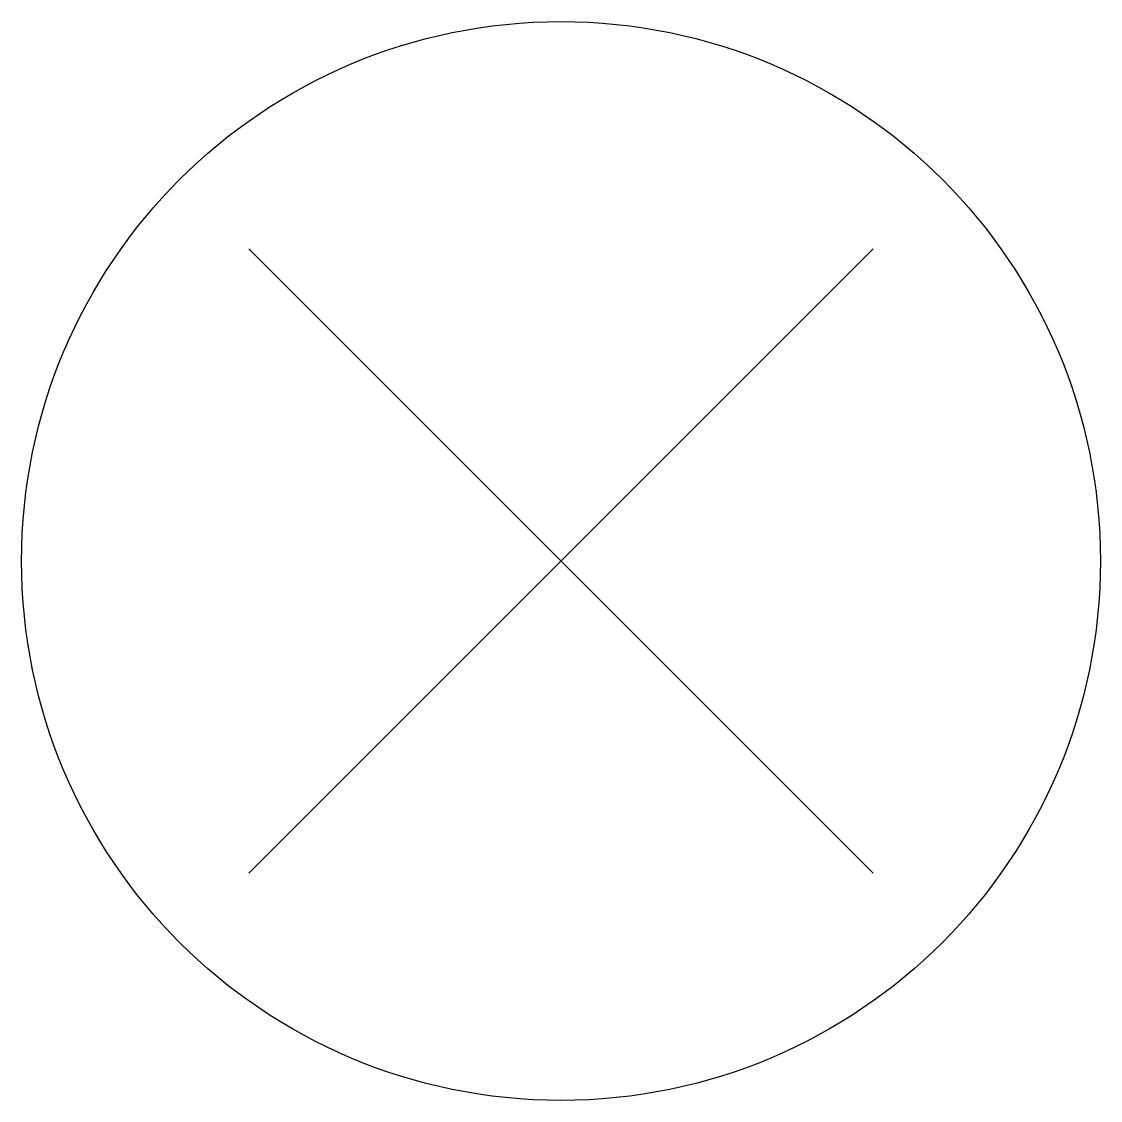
# Model space of a CAD drawing. Extents: x -0.55 to 0.55, y -0.55 to 0.55.
import ezdxf

# ---------------------------------------------------------------- set-up
doc = ezdxf.new("R2010")
doc.units = 0
doc.header["$MEASUREMENT"] = 0
doc.layers.get('0').update_dxf_attribs({"linetype": 'CONTINUOUS'})

msp = doc.modelspace()

# ---------------------------------------------------------------- linework, layer by layer
at = {"color": 0}
for p, q in [((-0.3182, -0.3182), (0.3182, 0.3182)), ((0.3182, -0.3182), (-0.3182, 0.3182))]:
    msp.add_line(p, q, dxfattribs=at)
msp.add_circle((0, 0), 0.55, dxfattribs=at)

doc.saveas('drawing.dxf')
